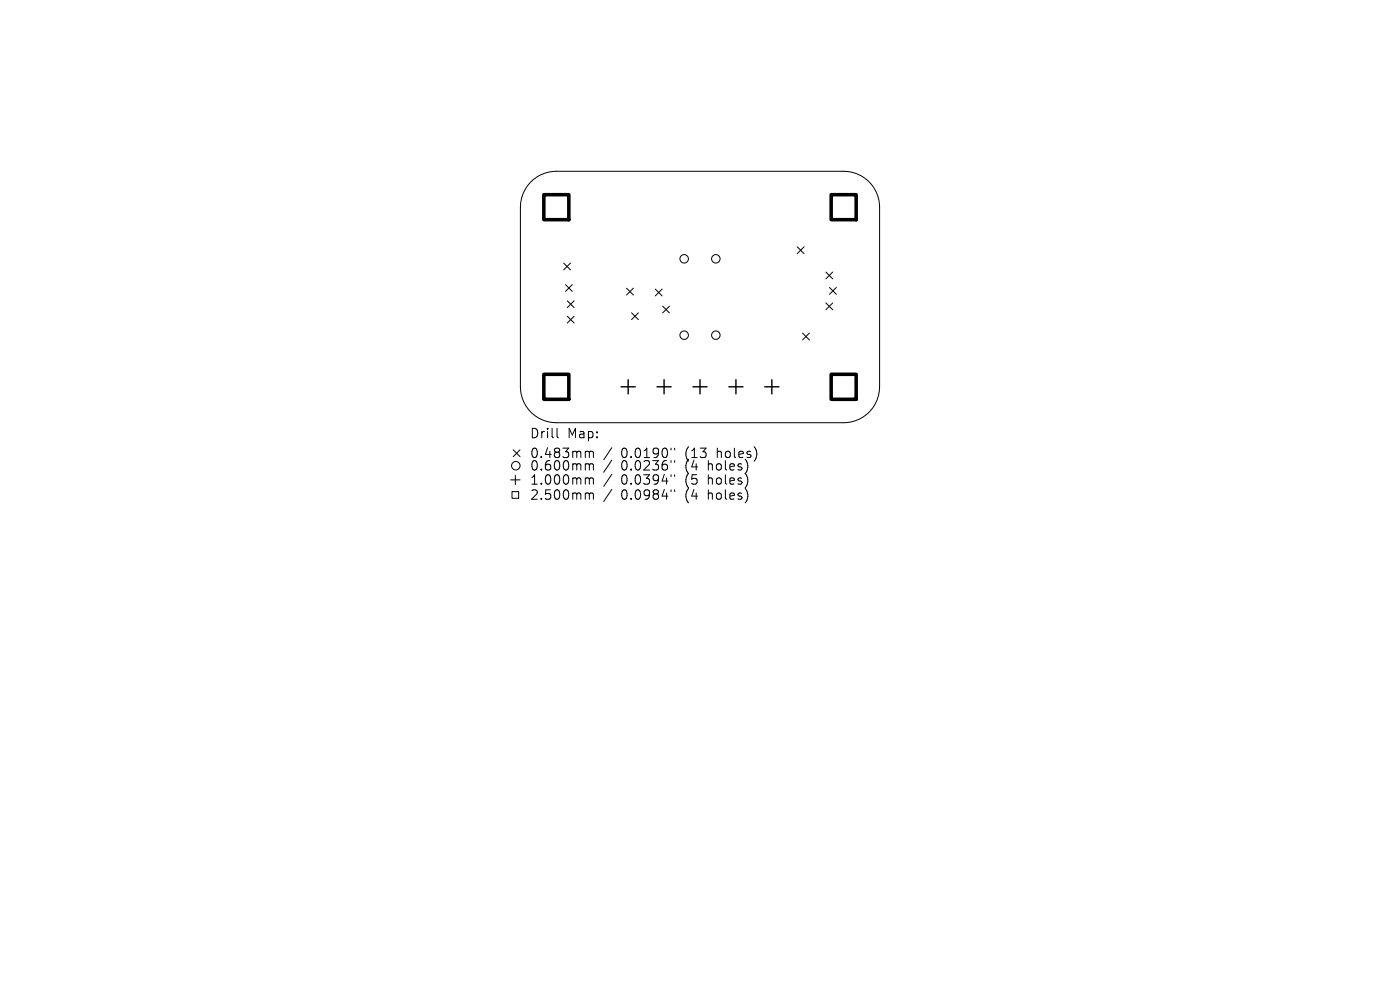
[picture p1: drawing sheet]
<svg xmlns="http://www.w3.org/2000/svg" width="297mm" height="210mm" viewBox="0 0 297 210" stroke-linecap="round" stroke-linejoin="round" font-family="sans-serif">
<defs><g id="words">
<g font-size="2.8">
<text x="112.3" y="93.2">Drill</text>
<text x="120.3" y="93.2">Map:</text>
<text x="112.3" y="97.4">0.483mm</text>
<text x="112.3" y="100.1">0.600mm</text>
<text x="131.8" y="97.4">0.0190&quot;</text>
<text x="131.8" y="100.1">0.0236&quot;</text>
<text x="145.5" y="97.4">(13</text>
<text x="145.5" y="100.1">(4</text>
<text x="150.5" y="100.1">holes)</text>
<text x="152.4" y="97.4">holes)</text>
<text x="112.3" y="103.1">1.000mm</text>
<text x="112.3" y="106.3">2.500mm</text>
<text x="131.8" y="103.1">0.0394&quot;</text>
<text x="131.8" y="106.3">0.0984&quot;</text>
<text x="145.5" y="103.1">(5</text>
<text x="145.5" y="106.3">(4</text>
<text x="150.5" y="103.1">holes)</text>
<text x="150.5" y="106.3">holes)</text>
</g>
</g></defs>
<g fill="none" stroke="#000" stroke-width=".21">
<path d="M112.5 38.7a7.6 7.6 0 0 1 5.5-2.4h61a7.6 7.6 0 0 1 7.6 7.7v38.1a7.6 7.6 0 0 1-7.6 7.6h-61a7.6 7.6 0 0 1-7.6-7.6v-38.1a7.6 7.6 0 0 1 2.1-5.3zM119.6 55.8l1.4 1.4M121 55.8l-1.4 1.4M169.1 52.4l1.5 1.4M170.6 52.4l-1.5 1.4M175.2 57.7l1.5 1.5M176.7 57.7l-1.5 1.5M120 60.4l1.4 1.4M120.3 63.8l1.5 1.5M120.3 67.1l1.5 1.4M121.4 60.4l-1.4 1.4M121.8 63.8l-1.5 1.5"/>
<path d="M121.8 67.1l-1.5 1.4M132.9 61.1l1.5 1.5M134 66.4l1.4 1.4M134.4 61.1l-1.5 1.5M135.4 66.4l-1.4 1.4M139 61.3l1.5 1.5M140.5 61.3l-1.5 1.5M140.6 64.9l1.4 1.5M142 64.9l-1.4 1.5M170.3 70.7l1.4 1.4M171.7 70.7l-1.4 1.4M175.2 64.3l1.5 1.4"/>
<path d="M176 61l1.4 1.4M176.7 64.3l-1.5 1.4M177.4 61l-1.4 1.4M108.9 95.4l1.4 1.5M110.3 95.4l-1.4 1.5M118.2 90.9v1.7l.3 .3M124.5 95.7l.4 .1 .1 .2M124.5 98.4h.2l.3 .3M125 96l.3-.3 .5 .1 .1 1.3M125 96v1.1M125 98.7v1M125 98.7l.3-.3 .5 .1 .1 1.2"/>
<path d="M129.8 95l-1.7 2.5M129.8 97.6l-1.7 2.6M142.4 95.1v.3M142.4 97.7v.4M143.1 95.1v.3M143.1 97.7v.4M108.3 101.8h2M108.6 104.3h1.4v1.4h-1.4zM109.3 100.8v2M124.5 101.4h.2l.3 .3M124.5 104.6l.4 .1 .1 .2M125 101.7v1"/>
<path d="M125 104.9v1M125 101.7l.3-.3 .5 .1 .1 1.2M125 104.9l.3-.3 .5 .1 .1 1.2M129.8 100.6l-1.7 2.6M129.8 103.8l-1.7 2.6M142.4 100.7v.4M142.4 103.9v.4M143.1 100.7v.4M143.1 103.9v.4"/>
<circle cx="145.1" cy="54.9" r=".9"/>
<circle cx="151.9" cy="54.9" r=".9"/>
<circle cx="145.1" cy="71.1" r=".9"/>
<circle cx="151.9" cy="71.1" r=".9"/>
<circle cx="109.4" cy="98.8" r=".9"/>
</g>
<path d="M131.8 82.1h3M133.3 80.6v3M139.4 82.1h3M140.9 80.6v3M147 82.1h3M148.5 80.6v3M154.6 82.1h3M156.1 80.6v3M162.2 82.1h3M163.7 80.6v3" fill="none" stroke="#000" stroke-width=".3"/>
<path d="M115.4 41.3h5.3v5.3h-5.3zM176.3 41.3h5.3v5.3h-5.3zM115.4 79.4h5.3v5.3h-5.3zM176.3 79.4h5.3v5.3h-5.3z" fill="none" stroke="#000" stroke-width=".75"/>
<use href="#words"/>
</svg>
